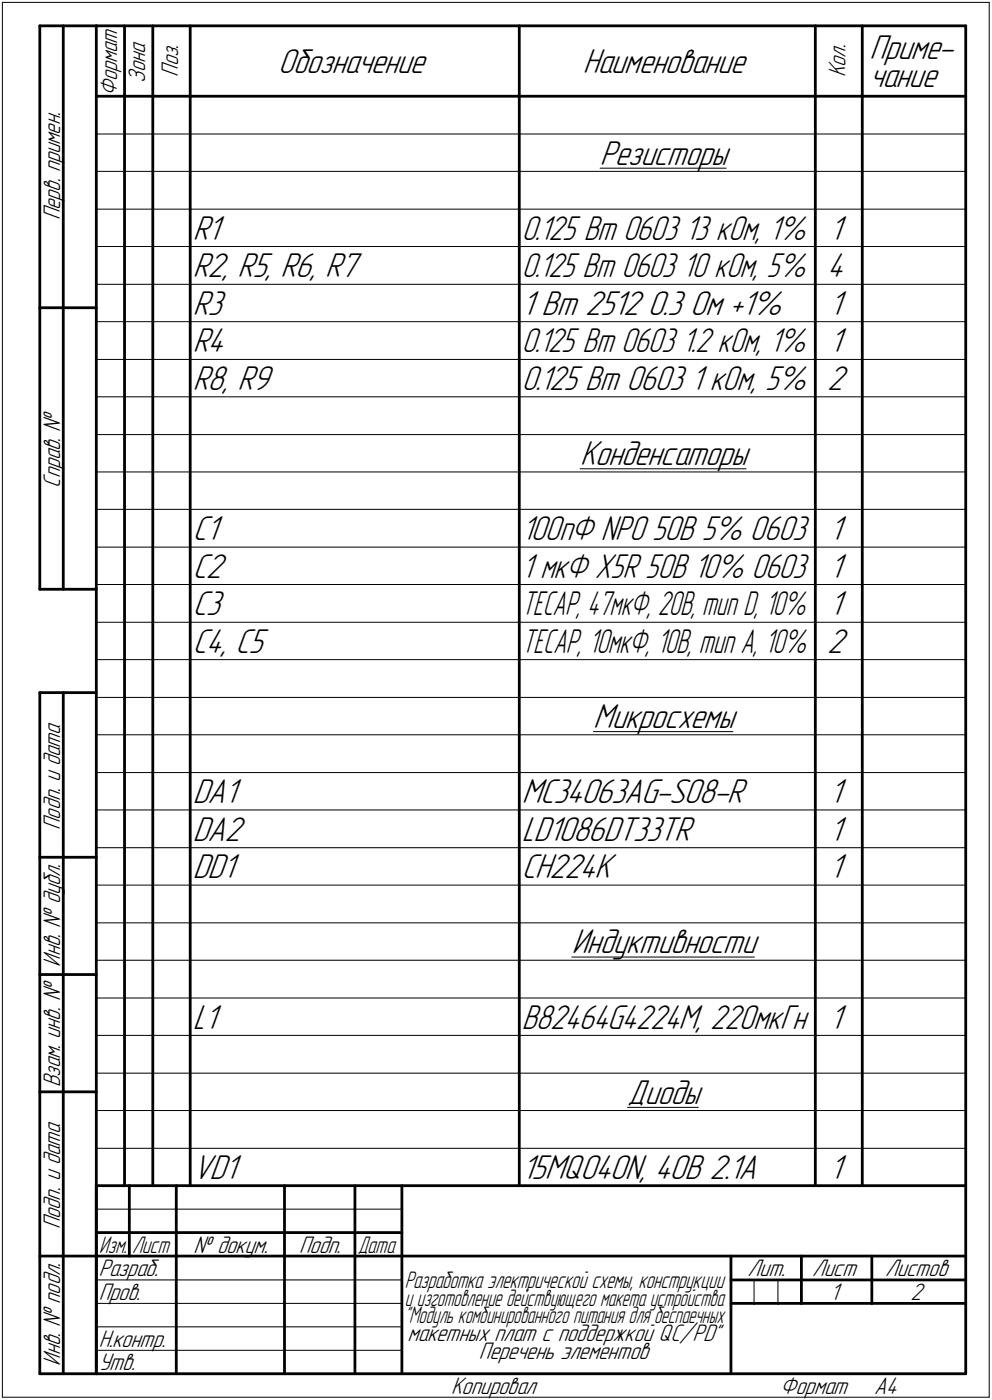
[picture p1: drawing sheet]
<svg xmlns="http://www.w3.org/2000/svg" width="211mm" height="298mm" viewBox="0 0 211 298" stroke-linecap="round" stroke-linejoin="round" font-family="sans-serif">
<defs><g id="words">
<g font-size="7.8">
<text x="59.2" y="15.5">Обозначение</text>
<text x="124" y="15.5">Наименование</text>
<text x="185" y="12.6">Приме-</text>
<text x="185" y="18.5">чание</text>
<text x="127.7" y="35">Резисторы</text>
<text x="41" y="51">R1</text>
<text x="176.5" y="51">1</text>
<text x="41" y="59">R2, R5, R6, R7</text>
<text x="176" y="59">4</text>
<text x="41" y="67">R3</text>
<text x="111" y="67">1 Вт 2512</text>
<text x="137.9" y="67">0.3 Ом +1%</text>
<text x="176.5" y="67">1</text>
<text x="41" y="75">R4</text>
<text x="176.5" y="75">1</text>
<text x="41" y="83">R8, R9</text>
<text x="176" y="83">2</text>
<text x="123.4" y="99">Конденсаторы</text>
<text x="41" y="115">C1</text>
<text x="176.5" y="115">1</text>
<text x="41" y="123">C2</text>
<text x="176.5" y="123">1</text>
<text x="41" y="131">C3</text>
<text x="176.5" y="131">1</text>
<text x="41" y="139">C4, C5</text>
<text x="176" y="139">2</text>
<text x="126.2" y="155">Микросхемы</text>
<text x="41" y="171">DA1</text>
<text x="111" y="171">MC34063AG-S08-R</text>
<text x="176.5" y="171">1</text>
<text x="41" y="179">DA2</text>
<text x="111" y="179">LD1086DT33TR</text>
<text x="176.5" y="179">1</text>
<text x="41" y="187">DD1</text>
<text x="111" y="187">CH224K</text>
<text x="176.5" y="187">1</text>
<text x="121.6" y="203">Индуктивности</text>
<text x="41" y="219">L1</text>
<text x="176.5" y="219">1</text>
<text x="133.5" y="235">Диоды</text>
<text x="41" y="251">VD1</text>
<text x="111" y="251">15MQ040N, 40В 2.1А</text>
<text x="176.5" y="251">1</text>
</g>
<g font-size="7.7">
<text x="111" y="51">0.125 Вт 0603</text>
<text x="145.8" y="51">13 кОм, 1%</text>
<text x="111" y="59">0.125 Вт 0603</text>
<text x="145.3" y="59">10 кОм, 5%</text>
<text x="111" y="75">0.125 Вт 0603</text>
<text x="145.1" y="75">1.2 кОм, 1%</text>
<text x="111" y="83">0.125 Вт 0603</text>
<text x="147.1" y="83">1 кОм, 5%</text>
<text x="111" y="115">100пФ NP0</text>
<text x="138.8" y="115">50В 5% 0603</text>
<text x="111" y="123">1 мкФ X5R 50В 10% 0603</text>
<text x="111" y="219">B82464G4224M, 220мкГн</text>
</g>
<g font-size="7.6">
<text x="111" y="131">TECAP, 47мкФ, 20В, тип D, 10%</text>
<text x="111" y="139">TECAP, 10мкФ, 10В, тип A, 10%</text>
</g>
<g font-size="5.4">
<text x="30.9" y="17.7" transform="rotate(-90 30.9 17.7)">Зона</text>
<text x="37.9" y="16.4" transform="rotate(-90 37.9 16.4)">Поз.</text>
<text x="179.9" y="16.4" transform="rotate(-90 179.9 16.4)">Кол.</text>
<text x="24.9" y="20.5" transform="rotate(-90 24.9 20.5)">Формат</text>
<text x="12.8" y="46.9" transform="rotate(-90 12.8 46.9)">Перв. примен.</text>
<text x="12.8" y="103.8" transform="rotate(-90 12.8 103.8)">Справ. №</text>
<text x="12.8" y="176.7" transform="rotate(-90 12.8 176.7)">Подп. и дата</text>
<text x="12.8" y="205.8" transform="rotate(-90 12.8 205.8)">Инв. № дубл.</text>
<text x="12.8" y="231.6" transform="rotate(-90 12.8 231.6)">Взам. инв. №</text>
<text x="12.8" y="261.7" transform="rotate(-90 12.8 261.7)">Подп. и дата</text>
<text x="41.2" y="266.8">№ докум.</text>
<text x="63.6" y="266.8">Подп.</text>
<text x="21" y="271.8">Разраб.</text>
<text x="159.1" y="271.8">Лит.</text>
<text x="172.8" y="271.8">Лист</text>
<text x="188.3" y="271.8">Листов</text>
<text x="21" y="276.8">Пров.</text>
<text x="176.6" y="276.8">1</text>
<text x="193.8" y="276.8">2</text>
<text x="21" y="286.8">Н.контр.</text>
<text x="86.7" y="285.5">макетных плат с поддержкой QC/PD&quot;</text>
<text x="12.8" y="290.8" transform="rotate(-90 12.8 290.8)">Инв. № подл.</text>
<text x="21" y="291.8">Утв.</text>
<text x="101.9" y="289.3">Перечень элементов</text>
<text x="96" y="296.8">Копировал</text>
<text x="166" y="296.8">Формат</text>
<text x="186" y="296.8">A4</text>
</g>
<g font-size="5.3">
<text x="21.1" y="266.8">Изм.</text>
<text x="28.1" y="266.8">Лист</text>
<text x="76.1" y="266.8">Дата</text>
<text x="86.1" y="274.3">Разработка электрической схемы, конструкции</text>
<text x="86.2" y="281.8">&quot;</text>
<text x="86.2" y="278">и изготовление действующего макета устройства</text>
<text x="87.1" y="281.8">Модуль комбинированного питания для беспаечных</text>
</g>
</g></defs>
<g fill="none" stroke="#000" stroke-width=".21">
<path d="M.5 .5v297zM.5 .5h210zM210.5 .5v297zM20.5 28.5h185zM20.5 36.5h185zM127.7 35.8h26.8zM20.5 44.5h185zM20.5 52.5h185zM20.5 60.5h185zM20.5 68.5h185zM20.5 76.5h185zM20.5 84.5h185z"/>
<path d="M20.5 92.5h185zM123.4 99.8h35.3zM20.5 100.5h185zM20.5 108.5h185zM20.5 116.5h185zM20.5 124.5h185zM20.5 132.5h185zM20.5 140.5h185zM20.5 148.5h185zM20.5 156.5h185zM126.2 155.8h29.8zM20.5 164.5h185z"/>
<path d="M20.5 172.5h185zM20.5 180.5h185zM20.5 188.5h185zM20.5 196.5h185zM20.5 204.5h185zM20.5 212.5h185zM121.7 203.8h38.8zM20.5 220.5h185zM20.5 228.5h185zM20.5 236.5h185zM133.5 235.8h15.1zM20.5 257.5h65z"/>
<path d="M20.5 244.5h185zM20.5 272.5h17zM20.5 277.5h17zM37.5 272.5h23zM37.5 277.5h23zM60.5 272.5h15zM60.5 277.5h15zM75.5 272.5h10zM75.5 277.5h10zM160.4 272.5v5zM165.5 272.5v5zM.5 297.5h210z"/>
<path d="M20.5 282.5h65zM20.5 287.5h65z"/>
</g>
<g fill="none" stroke="#000" stroke-width=".59">
<path d="M8.5 5.5v120zM8.5 5.5h12zM13.5 5.5v120zM20.5 5.5v287zM20.5 5.5h185zM26.5 5.5v247zM32.5 5.5v247zM40.5 5.5v247zM110.5 5.5v247zM173.5 5.5v247zM183.5 5.5v247zM205.5 5.5v287z"/>
<path d="M20.5 20.5h185zM8.5 65.5h12zM8.5 125.5h12zM8.5 147.5v145zM8.5 147.5h12zM13.5 147.5v145zM8.5 182.5h12zM8.5 207.5h12zM8.5 232.5h12zM20.5 252.5h185zM20.5 252.5v40zM27.5 252.5v15z"/>
<path d="M37.5 252.5v25zM60.5 252.5v25zM75.5 252.5v25zM85.5 252.5v40zM8.5 267.5h12zM20.5 262.5h7zM20.5 267.5h7zM27.5 262.5h10zM27.5 267.5h10zM37.5 277.5v15zM37.5 262.5h23zM37.5 267.5h23z"/>
<path d="M60.5 277.5v15zM60.5 262.5h15zM60.5 267.5h15zM75.5 277.5v15zM75.5 262.5h10zM75.5 267.5h10zM85.5 267.5h120zM155.5 267.5v25zM155.5 272.5h15zM155.5 277.5h4.9zM160.4 277.5h5.1zM165.5 277.5h5z"/>
<path d="M170.5 267.5v10zM170.5 272.5h35zM170.5 277.5h15zM185.5 267.5v10zM185.5 277.5h20zM8.5 292.5h12zM20.5 292.5h185z"/>
</g>
<use href="#words"/>
</svg>
